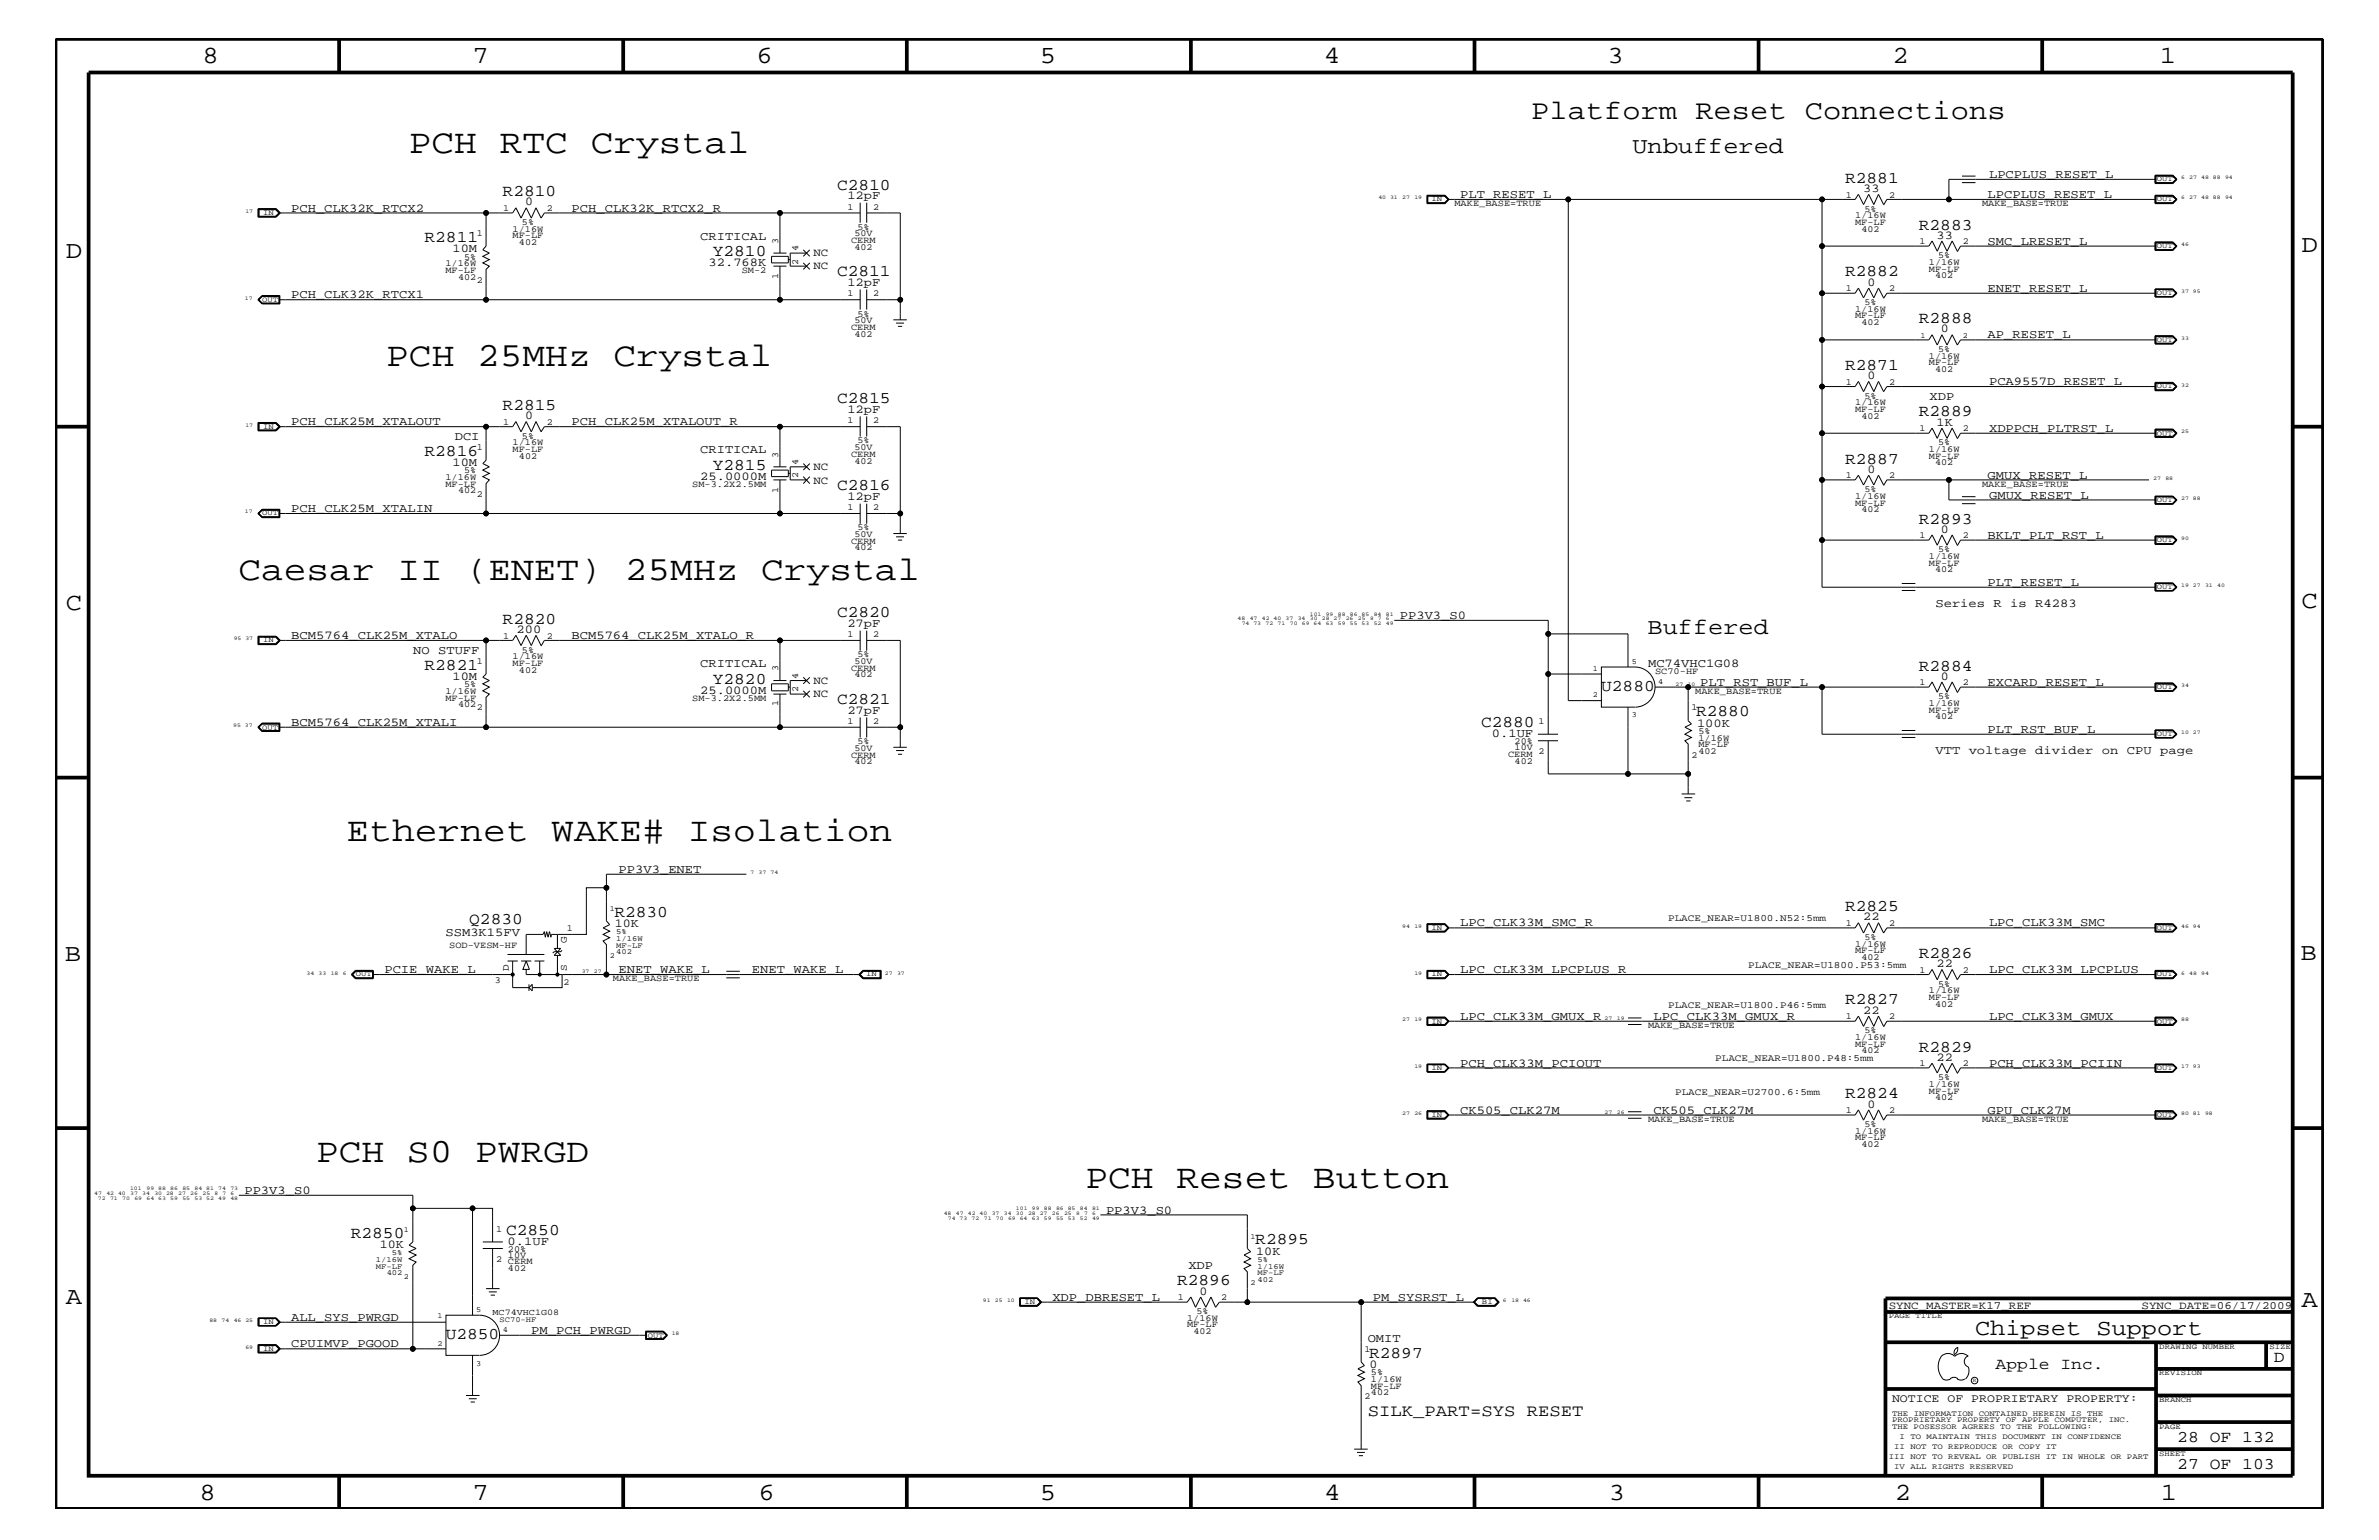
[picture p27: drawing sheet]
<svg xmlns="http://www.w3.org/2000/svg" width="432mm" height="279mm" viewBox="0 0 432 279" stroke-linecap="round" stroke-linejoin="round" font-family="sans-serif">
<defs><g id="words">
<g font-size="6.2">
<text x="74.2" y="27.7">PCH RTC Crystal</text>
<text x="70.1" y="66.5">PCH 25MHz Crystal</text>
<text x="43.3" y="105.3">Caesar II (ENET) 25MHz Crystal</text>
<text x="62.9" y="152.6">Ethernet WAKE# Isolation</text>
<text x="57.4" y="210.8">PCH S0 PWRGD</text>
<text x="197" y="215.6">PCH Reset Button</text>
</g>
<text font-size="5" x="277.9" y="21.6">Platform Reset Connections</text>
<g font-size="4.5">
<text x="36.7" y="11.5">8</text>
<text x="85.8" y="11.5">7</text>
<text x="137.3" y="11.5">6</text>
<text x="188.7" y="11.5">5</text>
<text x="240.3" y="11.5">4</text>
<text x="291.8" y="11.5">3</text>
<text x="343.5" y="11.5">2</text>
<text x="392" y="11.5">1</text>
<text x="11.9" y="46.8">D</text>
<text x="417.7" y="45.7">D</text>
<text x="11.9" y="110.6">C</text>
<text x="417.7" y="110.3">C</text>
<text x="11.8" y="174.3">B</text>
<text x="417.6" y="174.2">B</text>
<text x="11.9" y="236.7">A</text>
<text x="417.7" y="237.1">A</text>
<text x="36.2" y="272.1">8</text>
<text x="85.8" y="272.1">7</text>
<text x="137.7" y="272.1">6</text>
<text x="188.7" y="272.1">5</text>
<text x="240.4" y="272.1">4</text>
<text x="292" y="272.1">3</text>
<text x="343.9" y="272.1">2</text>
<text x="392.2" y="272.1">1</text>
</g>
<g font-size="4.1">
<text x="296.3" y="27.7">Unbuffered</text>
<text x="299" y="115">Buffered</text>
<text x="358.5" y="242.3">Chipset Support</text>
</g>
<g font-size="3">
<text x="91.2" y="35.6">R2810</text>
<text x="151.9" y="34.4">C2810</text>
<text x="334.9" y="33.1">R2881</text>
<text x="348.3" y="41.7">R2883</text>
<text x="77" y="44">R2811</text>
<text x="129.4" y="46.5">Y2810</text>
<text x="151.9" y="50.2">C2811</text>
<text x="334.9" y="50.2">R2882</text>
<text x="348.3" y="58.6">R2888</text>
<text x="334.9" y="67.1">R2871</text>
<text x="91.2" y="74.4">R2815</text>
<text x="151.9" y="73.2">C2815</text>
<text x="348.3" y="75.6">R2889</text>
<text x="77" y="82.7">R2816</text>
<text x="129.4" y="85.3">Y2815</text>
<text x="151.9" y="88.9">C2816</text>
<text x="334.9" y="84.1">R2887</text>
<text x="348.3" y="95">R2893</text>
<text x="91.2" y="113.1">R2820</text>
<text x="151.9" y="112">C2820</text>
<text x="77" y="121.5">R2821</text>
<text x="129.4" y="124.1">Y2820</text>
<text x="290.6" y="125.4">U2880</text>
<text x="348.3" y="121.7">R2884</text>
<text x="151.9" y="127.7">C2821</text>
<text x="268.8" y="131.9">C2880</text>
<text x="307.8" y="130">R2880</text>
<text x="85.2" y="167.6">Q2830</text>
<text x="111.5" y="166.4">R2830</text>
<text x="334.9" y="165.3">R2825</text>
<text x="348.3" y="173.8">R2826</text>
<text x="334.9" y="182.2">R2827</text>
<text x="348.3" y="190.8">R2829</text>
<text x="334.9" y="199.2">R2824</text>
<text x="63.7" y="224.6">R2850</text>
<text x="91.9" y="224.1">C2850</text>
<text x="227.8" y="225.7">R2895</text>
<text x="213.7" y="233.2">R2896</text>
<text x="80.9" y="243">U2850</text>
<text x="248.5" y="246.4">R2897</text>
<text x="362.2" y="248.4">Apple Inc.</text>
<text x="412.7" y="247.1">D</text>
<text x="248.2" y="256.8">SILK_PART=SYS RESET</text>
<text x="395.2" y="261.6">28 OF 132</text>
<text x="395.2" y="266.6">27 OF 103</text>
</g>
<g font-size="2.2">
<text x="265" y="35.9">PLT_RESET_L</text>
<text x="338.2" y="34.8">33</text>
<text x="360.8" y="35.9">LPCPLUS_RESET_L</text>
<text x="361" y="32.3">LPCPLUS_RESET_L</text>
<text x="52.8" y="38.4">PCH_CLK32K_RTCX2</text>
<text x="95.3" y="37.3">0</text>
<text x="103.7" y="38.4">PCH_CLK32K_RTCX2_R</text>
<text x="153.8" y="36.2">12pF</text>
<text x="82.1" y="45.7">10M</text>
<text x="127.1" y="43.5">CRITICAL</text>
<text x="351.5" y="43.4">33</text>
<text x="360.8" y="44.4">SMC_LRESET_L</text>
<text x="128.6" y="48.3">32.768K</text>
<text x="153.8" y="51.9">12pF</text>
<text x="339" y="51.8">0</text>
<text x="360.8" y="52.9">ENET_RESET_L</text>
<text x="52.8" y="54.1">PCH_CLK32K_RTCX1</text>
<text x="352.3" y="60.3">0</text>
<text x="360.8" y="61.4">AP_RESET_L</text>
<text x="339" y="68.8">0</text>
<text x="361" y="69.9">PCA9557D_RESET_L</text>
<text x="52.8" y="77.2">PCH_CLK25M_XTALOUT</text>
<text x="95.3" y="76.1">0</text>
<text x="103.7" y="77.2">PCH_CLK25M_XTALOUT_R</text>
<text x="153.8" y="75">12pF</text>
<text x="350.2" y="72.6">XDP</text>
<text x="351.5" y="77.3">1K</text>
<text x="82.5" y="79.9">DCI</text>
<text x="127.1" y="82.2">CRITICAL</text>
<text x="361" y="78.3">XDPPCH_PLTRST_L</text>
<text x="82.1" y="84.5">10M</text>
<text x="127.1" y="87.1">25.0000M</text>
<text x="339" y="85.8">0</text>
<text x="360.8" y="86.9">GMUX_RESET_L</text>
<text x="52.8" y="92.9">PCH_CLK25M_XTALIN</text>
<text x="153.8" y="90.7">12pF</text>
<text x="361" y="90.5">GMUX_RESET_L</text>
<text x="352.3" y="96.7">0</text>
<text x="360.8" y="97.7">BKLT_PLT_RST_L</text>
<text x="360.8" y="106.3">PLT_RESET_L</text>
<text x="153.8" y="113.7">27pF</text>
<text x="254.1" y="112.3">PP3V3_S0</text>
<text x="351.3" y="110.2">Series R is R4283</text>
<text x="52.8" y="115.9">BCM5764_CLK25M_XTALO</text>
<text x="75" y="118.6">NO STUFF</text>
<text x="93.8" y="114.8">200</text>
<text x="103.7" y="115.9">BCM5764_CLK25M_XTALO_R</text>
<text x="82.1" y="123.4">10M</text>
<text x="127.1" y="121">CRITICAL</text>
<text x="127.1" y="125.9">25.0000M</text>
<text x="299.1" y="121">MC74VHC1G08</text>
<text x="308.6" y="124.4">PLT_RST_BUF_L</text>
<text x="352.3" y="123.4">0</text>
<text x="360.8" y="124.4">EXCARD_RESET_L</text>
<text x="52.8" y="131.7">BCM5764_CLK25M_XTALI</text>
<text x="153.8" y="129.6">27pF</text>
<text x="308" y="131.9">100K</text>
<text x="270.8" y="133.8">0.1UF</text>
<text x="351.3" y="136.8">VTT voltage divider on CPU page</text>
<text x="360.8" y="133">PLT_RST_BUF_L</text>
<text x="112.3" y="158.4">PP3V3_ENET</text>
<text x="338.2" y="167">22</text>
<text x="80.9" y="169.9">SSM3K15FV</text>
<text x="111.6" y="168.2">10K</text>
<text x="265" y="168.1">LPC_CLK33M_SMC_R</text>
<text x="361" y="168.1">LPC_CLK33M_SMC</text>
<text x="69.8" y="176.6">PCIE_WAKE_L</text>
<text x="112.3" y="176.6">ENET_WAKE_L</text>
<text x="136.5" y="176.6">ENET_WAKE_L</text>
<text x="265" y="176.6">LPC_CLK33M_LPCPLUS_R</text>
<text x="351.5" y="175.5">22</text>
<text x="361" y="176.6">LPC_CLK33M_LPCPLUS</text>
<text x="265" y="185">LPC_CLK33M_GMUX_R</text>
<text x="300.1" y="185">LPC_CLK33M_GMUX_R</text>
<text x="338.2" y="184">22</text>
<text x="361" y="185">LPC_CLK33M_GMUX</text>
<text x="265" y="193.6">PCH_CLK33M_PCIOUT</text>
<text x="351.5" y="192.5">22</text>
<text x="361" y="193.6">PCH_CLK33M_PCIIN</text>
<text x="265" y="202">CK505_CLK27M</text>
<text x="300.1" y="202">CK505_CLK27M</text>
<text x="339" y="200.9">0</text>
<text x="360.8" y="202">GPU_CLK27M</text>
<text x="44.4" y="216.6">PP3V3_S0</text>
<text x="200.7" y="220.2">PP3V3_S0</text>
<text x="68.9" y="226.4">10K</text>
<text x="92.1" y="225.9">0.1UF</text>
<text x="228" y="227.6">10K</text>
<text x="215.7" y="230.2">XDP</text>
<text x="52.8" y="239.6">ALL_SYS_PWRGD</text>
<text x="191" y="236">XDP_DBRESET_L</text>
<text x="217.7" y="234.9">0</text>
<text x="249.2" y="236">PM_SYSRST_L</text>
<text x="52.8" y="244.5">CPUIMVP_PGOOD</text>
<text x="96.4" y="242">PM_PCH_PWRGD</text>
<text x="248.2" y="243.5">OMIT</text>
<text x="248.6" y="248.2">0</text>
</g>
<text font-size="2.1" x="343.4" y="254.4">NOTICE OF PROPRIETARY PROPERTY:</text>
<g font-size="2">
<text x="147.7" y="46.5">NC</text>
<text x="147.7" y="48.9">NC</text>
<text x="147.7" y="85.3">NC</text>
<text x="147.7" y="87.7">NC</text>
<text x="147.7" y="124.1">NC</text>
<text x="147.7" y="126.5">NC</text>
<text x="342.8" y="237.4">SYNC_MASTER=K17_REF</text>
<text x="388.7" y="237.4">SYNC_DATE=06/17/2009</text>
</g>
<g font-size="1.8">
<text x="302.8" y="167.1">PLACE_NEAR=U1800.N52:5mm</text>
<text x="102.9" y="171.1" transform="rotate(-90 102.9 171.1)">G</text>
<text x="92.4" y="176.2" transform="rotate(-90 92.4 176.2)">D</text>
<text x="102.9" y="176.2" transform="rotate(-90 102.9 176.2)">S</text>
<text x="317.3" y="175.6">PLACE_NEAR=U1800.P53:5mm</text>
<text x="302.8" y="182.9">PLACE_NEAR=U1800.P46:5mm</text>
<text x="311.3" y="192.6">PLACE_NEAR=U1800.P48:5mm</text>
<text x="304" y="198.7">PLACE_NEAR=U2700.6:5mm</text>
</g>
<g font-size="1.7">
<text x="335" y="35.8">1</text>
<text x="342.9" y="35.8">2</text>
<text x="91.4" y="38.2">1</text>
<text x="94.7" y="40.8">5%</text>
<text x="99.2" y="38.2">2</text>
<text x="153.8" y="38">1</text>
<text x="155.6" y="41.7">5%</text>
<text x="158.5" y="38">2</text>
<text x="264" y="37.4">MAKE_BASE=TRUE</text>
<text x="336.7" y="39.6">1/16W</text>
<text x="336.7" y="40.8">MF-LF</text>
<text x="338.4" y="38.4">5%</text>
<text x="359.7" y="37.4">MAKE_BASE=TRUE</text>
<text x="84.2" y="47.1">5%</text>
<text x="86.5" y="42.9">1</text>
<text x="93" y="43.2">MF-LF</text>
<text x="93" y="42">1/16W</text>
<text x="94.2" y="44.4">402</text>
<text x="141.2" y="44.3" transform="rotate(-90 141.2 44.3)">3</text>
<text x="144.9" y="48" transform="rotate(-90 144.9 48)">2</text>
<text x="144.9" y="45.6" transform="rotate(-90 144.9 45.6)">4</text>
<text x="154.5" y="44.1">CERM</text>
<text x="155.1" y="45.3">402</text>
<text x="155.1" y="42.9">50V</text>
<text x="337.9" y="42">402</text>
<text x="348.4" y="44.3">1</text>
<text x="351.8" y="46.8">5%</text>
<text x="356.3" y="44.3">2</text>
<text x="80.9" y="49.6">MF-LF</text>
<text x="80.9" y="48.3">1/16W</text>
<text x="83.1" y="50.7">402</text>
<text x="86.5" y="51.3">2</text>
<text x="134.6" y="49.6">SM-2</text>
<text x="141.2" y="50.5" transform="rotate(-90 141.2 50.5)">1</text>
<text x="153.8" y="53.8">1</text>
<text x="158.5" y="53.8">2</text>
<text x="335" y="52.8">1</text>
<text x="342.9" y="52.8">2</text>
<text x="350.1" y="49.3">MF-LF</text>
<text x="350.1" y="48">1/16W</text>
<text x="351.2" y="50.5">402</text>
<text x="154.5" y="59.8">CERM</text>
<text x="155.1" y="58.6">50V</text>
<text x="155.6" y="57.4">5%</text>
<text x="336.7" y="57.8">MF-LF</text>
<text x="336.7" y="56.6">1/16W</text>
<text x="337.9" y="59">402</text>
<text x="338.4" y="55.3">5%</text>
<text x="155.1" y="61.1">402</text>
<text x="350.1" y="65.1">1/16W</text>
<text x="351.8" y="63.9">5%</text>
<text x="335" y="69.8">1</text>
<text x="342.9" y="69.8">2</text>
<text x="350.1" y="66.2">MF-LF</text>
<text x="351.2" y="67.5">402</text>
<text x="91.4" y="77.1">1</text>
<text x="99.2" y="77.1">2</text>
<text x="153.8" y="76.8">1</text>
<text x="158.5" y="76.8">2</text>
<text x="336.7" y="74.7">MF-LF</text>
<text x="336.7" y="73.5">1/16W</text>
<text x="337.9" y="76">402</text>
<text x="338.4" y="72.3">5%</text>
<text x="86.5" y="81.6">1</text>
<text x="93" y="82">MF-LF</text>
<text x="93" y="80.8">1/16W</text>
<text x="94.2" y="83.3">402</text>
<text x="94.7" y="79.6">5%</text>
<text x="141.2" y="83" transform="rotate(-90 141.2 83)">3</text>
<text x="154.5" y="82.8">CERM</text>
<text x="155.1" y="81.6">50V</text>
<text x="155.6" y="80.5">5%</text>
<text x="348.4" y="78.3">1</text>
<text x="350.1" y="83.3">MF-LF</text>
<text x="350.1" y="82">1/16W</text>
<text x="351.8" y="80.8">5%</text>
<text x="356.3" y="78.3">2</text>
<text x="80.9" y="87.1">1/16W</text>
<text x="80.9" y="88.3">MF-LF</text>
<text x="83.1" y="89.5">402</text>
<text x="84.2" y="85.9">5%</text>
<text x="125.6" y="88.3">SM-3.2X2.5MM</text>
<text x="141.2" y="89.4" transform="rotate(-90 141.2 89.4)">1</text>
<text x="144.9" y="86.8" transform="rotate(-90 144.9 86.8)">2</text>
<text x="144.9" y="84.4" transform="rotate(-90 144.9 84.4)">4</text>
<text x="155.1" y="84.1">402</text>
<text x="335" y="86.7">1</text>
<text x="338.4" y="89.3">5%</text>
<text x="342.9" y="86.7">2</text>
<text x="351.2" y="84.4">402</text>
<text x="359.7" y="88.3">MAKE_BASE=TRUE</text>
<text x="86.5" y="90.1">2</text>
<text x="153.8" y="92.6">1</text>
<text x="158.5" y="92.6">2</text>
<text x="336.7" y="91.7">MF-LF</text>
<text x="336.7" y="90.5">1/16W</text>
<text x="337.9" y="92.9">402</text>
<text x="154.5" y="98.7">CERM</text>
<text x="155.1" y="97.4">50V</text>
<text x="155.1" y="99.9">402</text>
<text x="155.6" y="96.2">5%</text>
<text x="348.4" y="97.6">1</text>
<text x="350.1" y="101.4">1/16W</text>
<text x="351.8" y="100.2">5%</text>
<text x="356.3" y="97.6">2</text>
<text x="350.1" y="102.6">MF-LF</text>
<text x="351.2" y="103.8">402</text>
<text x="91.4" y="115.9">1</text>
<text x="93" y="119.6">1/16W</text>
<text x="94.7" y="118.4">5%</text>
<text x="99.2" y="115.9">2</text>
<text x="153.8" y="115.6">1</text>
<text x="155.6" y="119.2">5%</text>
<text x="158.5" y="115.6">2</text>
<text x="80.9" y="125.9">1/16W</text>
<text x="84.2" y="124.7">5%</text>
<text x="86.5" y="120.4">1</text>
<text x="93" y="120.8">MF-LF</text>
<text x="94.2" y="122">402</text>
<text x="141.2" y="121.8" transform="rotate(-90 141.2 121.8)">3</text>
<text x="144.9" y="125.6" transform="rotate(-90 144.9 125.6)">2</text>
<text x="144.9" y="123.2" transform="rotate(-90 144.9 123.2)">4</text>
<text x="154.5" y="121.7">CERM</text>
<text x="155.1" y="120.4">50V</text>
<text x="155.1" y="122.9">402</text>
<text x="300.4" y="122.3">SC70-HF</text>
<text x="307.7" y="125.9">MAKE_BASE=TRUE</text>
<text x="348.4" y="124.3">1</text>
<text x="356.3" y="124.3">2</text>
<text x="80.9" y="127.1">MF-LF</text>
<text x="83.1" y="128.3">402</text>
<text x="86.5" y="128.9">2</text>
<text x="125.6" y="127.1">SM-3.2X2.5MM</text>
<text x="141.2" y="128.2" transform="rotate(-90 141.2 128.2)">1</text>
<text x="153.8" y="131.3">1</text>
<text x="158.5" y="131.3">2</text>
<text x="279.2" y="131.3">1</text>
<text x="307" y="128.9">1</text>
<text x="350.1" y="129.3">MF-LF</text>
<text x="350.1" y="128">1/16W</text>
<text x="351.2" y="130.5">402</text>
<text x="351.8" y="126.9">5%</text>
<text x="154.5" y="137.4">CERM</text>
<text x="155.1" y="136.2">50V</text>
<text x="155.6" y="135">5%</text>
<text x="273.7" y="137.3">CERM 2</text>
<text x="274.9" y="135">20%</text>
<text x="274.9" y="136.1">10V</text>
<text x="307" y="137.4">2</text>
<text x="308.3" y="136.8">402</text>
<text x="308.3" y="133.2">5%</text>
<text x="308.3" y="135.6">MF-LF</text>
<text x="308.3" y="134.4">1/16W</text>
<text x="155.1" y="138.6">402</text>
<text x="274.9" y="138.5">402</text>
<text x="81.5" y="172.1">SOD-VESM-HF</text>
<text x="102.9" y="168.9">1</text>
<text x="335" y="168">1</text>
<text x="336.7" y="171.7">1/16W</text>
<text x="336.7" y="172.9">MF-LF</text>
<text x="338.4" y="170.5">5%</text>
<text x="342.9" y="168">2</text>
<text x="89.8" y="178.4">3</text>
<text x="102.3" y="178.7">2</text>
<text x="111.3" y="178">MAKE_BASE=TRUE</text>
<text x="337.9" y="174.2">402</text>
<text x="348.4" y="176.5">1</text>
<text x="351.8" y="179">5%</text>
<text x="356.3" y="176.5">2</text>
<text x="335" y="184.9">1</text>
<text x="342.9" y="184.9">2</text>
<text x="350.1" y="181.4">MF-LF</text>
<text x="350.1" y="180.2">1/16W</text>
<text x="351.2" y="182.7">402</text>
<text x="299.1" y="186.5">MAKE_BASE=TRUE</text>
<text x="336.7" y="188.7">1/16W</text>
<text x="336.7" y="189.9">MF-LF</text>
<text x="337.9" y="191.1">402</text>
<text x="338.4" y="187.5">5%</text>
<text x="348.4" y="193.4">1</text>
<text x="350.1" y="197.2">1/16W</text>
<text x="351.8" y="195.9">5%</text>
<text x="356.3" y="193.4">2</text>
<text x="299.1" y="203.5">MAKE_BASE=TRUE</text>
<text x="335" y="201.9">1</text>
<text x="342.9" y="201.9">2</text>
<text x="350.1" y="198.4">MF-LF</text>
<text x="351.2" y="199.6">402</text>
<text x="359.7" y="203.5">MAKE_BASE=TRUE</text>
<text x="336.7" y="205.7">1/16W</text>
<text x="336.7" y="206.9">MF-LF</text>
<text x="337.9" y="208.1">402</text>
<text x="338.4" y="204.4">5%</text>
<text x="90.1" y="223.5">1</text>
<text x="92.2" y="227.1">20%</text>
<text x="90.1" y="229">2 CERM</text>
<text x="92.2" y="230.7">402</text>
<text x="92.2" y="228.2">10V</text>
<text x="213.8" y="235.8">1</text>
<text x="215.5" y="239.6">1/16W</text>
<text x="217.2" y="238.4">5%</text>
<text x="221.7" y="235.8">2</text>
<text x="215.5" y="240.8">MF-LF</text>
<text x="216.6" y="242">402</text>
<text x="247.6" y="245.3">1</text>
<text x="248.8" y="252">MF-LF</text>
<text x="248.8" y="250.7">1/16W</text>
<text x="248.8" y="249.5">5%</text>
<text x="247.6" y="253.8">2</text>
<text x="248.8" y="253.2">402</text>
</g>
<text font-size="1.6" x="89.4" y="238.6">MC74VHC1G08</text>
<g font-size="1.4">
<text x="391.5" y="32.9">OUT</text>
<text x="47.8" y="39">IN</text>
<text x="259.8" y="36.5">IN</text>
<text x="391.5" y="36.5">OUT</text>
<text x="391.5" y="45.1">OUT</text>
<text x="391.5" y="53.5">OUT</text>
<text x="47.6" y="54.7">OUT</text>
<text x="348.6" y="61.3">1</text>
<text x="356.3" y="61.3">2</text>
<text x="391.5" y="62">OUT</text>
<text x="391.5" y="70.5">OUT</text>
<text x="47.8" y="77.8">IN</text>
<text x="391.5" y="79">OUT</text>
<text x="47.6" y="93.5">OUT</text>
<text x="391.5" y="91.1">OUT</text>
<text x="391.5" y="98.4">OUT</text>
<text x="391.5" y="106.9">OUT</text>
<text x="47.8" y="116.5">IN</text>
<text x="289.1" y="121.7">1</text>
<text x="296.2" y="120.4">5</text>
<text x="301" y="124.1">4</text>
<text x="391.5" y="125.1">OUT</text>
<text x="289.1" y="126.5">2</text>
<text x="296.2" y="130.2">3</text>
<text x="47.6" y="132.4">OUT</text>
<text x="391.5" y="133.5">OUT</text>
<text x="110.7" y="165.3">1</text>
<text x="110.7" y="173.8">2</text>
<text x="111.8" y="169.5">5%</text>
<text x="111.8" y="173.2">402</text>
<text x="111.8" y="170.7">1/16W</text>
<text x="111.8" y="172">MF-LF</text>
<text x="259.8" y="168.7">IN</text>
<text x="391.5" y="168.7">OUT</text>
<text x="64.6" y="177.2">OUT</text>
<text x="157.2" y="177.2">IN</text>
<text x="259.8" y="177.2">IN</text>
<text x="391.5" y="177.2">OUT</text>
<text x="259.8" y="185.7">IN</text>
<text x="391.5" y="185.7">OUT</text>
<text x="259.8" y="194.2">IN</text>
<text x="391.5" y="194.2">OUT</text>
<text x="259.8" y="202.6">IN</text>
<text x="391.5" y="202.6">OUT</text>
<text x="71.1" y="227.7">5%</text>
<text x="73.3" y="223.5">1</text>
<text x="227" y="224.7">1</text>
<text x="68.2" y="229">1/16W</text>
<text x="68.2" y="230.2">MF-LF</text>
<text x="70.2" y="231.3">402</text>
<text x="73.3" y="232">2</text>
<text x="227" y="233.2">2</text>
<text x="228.3" y="231.3">MF-LF</text>
<text x="228.3" y="230.2">1/16W</text>
<text x="228.3" y="232.6">402</text>
<text x="228.3" y="229">5%</text>
<text x="79.4" y="239.2">1</text>
<text x="86.4" y="238">5</text>
<text x="90.7" y="239.9">SC70-HF</text>
<text x="185.9" y="236.6">IN</text>
<text x="269" y="236.6">BI</text>
<text x="342.8" y="239.2">PAGE TITLE</text>
<text x="47.8" y="240.2">IN</text>
<text x="47.8" y="245.1">IN</text>
<text x="79.4" y="244.1">2</text>
<text x="91.3" y="241.7">4</text>
<text x="117.6" y="242.7">OUT</text>
<text x="391.9" y="244.7">DRAWING NUMBER</text>
<text x="411.9" y="244.7">SIZE</text>
<text x="86.4" y="247.8">3</text>
<text x="391.9" y="249.5">REVISION</text>
<text x="343.4" y="256.8">THE INFORMATION CONTAINED HEREIN IS THE</text>
<text x="391.9" y="254.4">BRANCH</text>
<text x="343.4" y="259.3">THE POSESSOR AGREES TO THE FOLLOWING:</text>
<text x="343.4" y="258">PROPRIETARY PROPERTY OF APPLE COMPUTER, INC.</text>
<text x="343.8" y="262.9">II NOT TO REPRODUCE OR COPY IT</text>
<text x="344.8" y="261.1">I TO MAINTAIN THIS DOCUMENT IN CONFIDENCE</text>
<text x="391.9" y="259.3">PAGE</text>
<text x="342.8" y="264.7">III NOT TO REVEAL OR PUBLISH IT IN WHOLE OR PART</text>
<text x="343.8" y="266.6">IV ALL RIGHTS RESERVED</text>
<text x="391.9" y="264.1">SHEET</text>
</g>
<g font-size="1">
<text x="395.9" y="32.5">6</text>
<text x="397.3" y="32.5">27</text>
<text x="399.5" y="32.5">48 88</text>
<text x="403.9" y="32.5">94</text>
<text x="44.5" y="38.6">17</text>
<text x="250.2" y="36.2">40 31</text>
<text x="254.5" y="36.2">27</text>
<text x="256.7" y="36.2">19</text>
<text x="395.9" y="36.2">6</text>
<text x="397.3" y="36.2">27</text>
<text x="399.5" y="36.2">48 88</text>
<text x="403.9" y="36.2">94</text>
<text x="395.9" y="44.6">46</text>
<text x="395.9" y="53.2">37 95</text>
<text x="44.5" y="54.4">17</text>
<text x="395.9" y="61.7">33</text>
<text x="395.9" y="70.1">32</text>
<text x="44.5" y="77.4">17</text>
<text x="395.9" y="78.6">25</text>
<text x="390.8" y="87.1">27</text>
<text x="393" y="87.1">88</text>
<text x="44.4" y="93.2">17</text>
<text x="395.9" y="90.7">27 88</text>
<text x="395.9" y="98">90</text>
<text x="395.9" y="106.5">19 27</text>
<text x="400.2" y="106.5">31</text>
<text x="402.4" y="106.5">40</text>
<text x="224.6" y="112.6">48</text>
<text x="225.4" y="113.4">74 73</text>
<text x="226.8" y="112.6">47</text>
<text x="229" y="112.6">42 40</text>
<text x="229.7" y="113.4">72</text>
<text x="231.9" y="113.4">71</text>
<text x="233.3" y="112.6">37</text>
<text x="234.1" y="113.4">70</text>
<text x="235.5" y="112.6">34</text>
<text x="236.3" y="113.4">69 64</text>
<text x="237.7" y="111.7">101</text>
<text x="237.7" y="112.6">30</text>
<text x="239.9" y="112.6">28 27</text>
<text x="240.6" y="113.4">63</text>
<text x="240.6" y="111.7">99</text>
<text x="242.8" y="111.7">88</text>
<text x="242.8" y="113.4">59</text>
<text x="244.3" y="112.6">26</text>
<text x="245" y="113.4">55 53</text>
<text x="245" y="111.7">86 85</text>
<text x="246.5" y="112.6">25</text>
<text x="248.7" y="112.6">8</text>
<text x="249.3" y="113.4">52</text>
<text x="249.3" y="111.7">84</text>
<text x="250.1" y="112.6">7</text>
<text x="251.5" y="111.7">81</text>
<text x="251.5" y="112.6">6</text>
<text x="251.5" y="113.4">49</text>
<text x="42.4" y="116.2">95 37</text>
<text x="304.1" y="124.4">27</text>
<text x="306.3" y="124.4">10</text>
<text x="395.9" y="124.7">34</text>
<text x="42.3" y="131.9">95 37</text>
<text x="395.9" y="133.2">10 27</text>
<text x="136.2" y="158.6">7</text>
<text x="137.7" y="158.6">37</text>
<text x="139.9" y="158.6">74</text>
<text x="254.5" y="168.3">94</text>
<text x="256.7" y="168.3">19</text>
<text x="395.9" y="168.3">46 94</text>
<text x="55.6" y="176.8">34</text>
<text x="57.8" y="176.8">33</text>
<text x="60" y="176.8">18</text>
<text x="62.2" y="176.8">6</text>
<text x="105.6" y="176.6">37</text>
<text x="107.8" y="176.6">27</text>
<text x="160.6" y="176.8">27</text>
<text x="162.8" y="176.8">37</text>
<text x="256.7" y="176.8">19</text>
<text x="395.9" y="176.8">6</text>
<text x="397.3" y="176.8">48</text>
<text x="399.5" y="176.8">94</text>
<text x="254.5" y="185.3">27</text>
<text x="256.7" y="185.3">19</text>
<text x="291.3" y="185">27</text>
<text x="293.5" y="185">19</text>
<text x="395.9" y="185.3">88</text>
<text x="256.7" y="193.7">19</text>
<text x="395.9" y="193.7">17 93</text>
<text x="254.5" y="202.3">27</text>
<text x="256.7" y="202.3">26</text>
<text x="291.3" y="202">27</text>
<text x="293.5" y="202">26</text>
<text x="395.9" y="202.3">80 81</text>
<text x="400.2" y="202.3">98</text>
<text x="23.6" y="215.9">101</text>
<text x="26.6" y="215.9">99 88</text>
<text x="30.9" y="215.9">86</text>
<text x="33.1" y="215.9">85</text>
<text x="35.3" y="215.9">84 81</text>
<text x="39.6" y="215.9">74</text>
<text x="41.8" y="215.9">73</text>
<text x="17.1" y="216.9">47</text>
<text x="17.8" y="217.7">72</text>
<text x="19.3" y="216.9">42 40</text>
<text x="20" y="217.7">71</text>
<text x="22.2" y="217.7">70</text>
<text x="23.6" y="216.9">37</text>
<text x="24.4" y="217.7">69</text>
<text x="25.8" y="216.9">34</text>
<text x="26.6" y="217.7">64 63</text>
<text x="28" y="216.9">30 28</text>
<text x="30.9" y="217.7">59</text>
<text x="32.3" y="216.9">27</text>
<text x="33.1" y="217.7">55</text>
<text x="34.5" y="216.9">26</text>
<text x="35.3" y="217.7">53 52</text>
<text x="36.7" y="216.9">25</text>
<text x="38.9" y="216.9">8</text>
<text x="39.6" y="217.7">49</text>
<text x="40.4" y="216.9">7</text>
<text x="41.8" y="217.7">48</text>
<text x="41.8" y="216.9">6</text>
<text x="171.3" y="220.4">48</text>
<text x="172" y="221.3">74 73</text>
<text x="173.5" y="220.4">47</text>
<text x="175.7" y="220.4">42 40</text>
<text x="176.4" y="221.3">72</text>
<text x="178.6" y="221.3">71</text>
<text x="180" y="220.4">37</text>
<text x="180.8" y="221.3">70</text>
<text x="182.2" y="220.4">34</text>
<text x="183" y="221.3">69 64</text>
<text x="184.4" y="219.6">101</text>
<text x="184.4" y="220.4">30</text>
<text x="186.6" y="220.4">28 27</text>
<text x="187.3" y="221.3">63</text>
<text x="187.3" y="219.6">99</text>
<text x="189.5" y="221.3">59</text>
<text x="189.5" y="219.6">88</text>
<text x="190.9" y="220.4">26</text>
<text x="191.7" y="221.3">55 53</text>
<text x="191.7" y="219.6">86 85</text>
<text x="193.1" y="220.4">25</text>
<text x="195.3" y="220.4">8</text>
<text x="196" y="221.3">52</text>
<text x="196" y="219.6">84</text>
<text x="196.8" y="220.4">7</text>
<text x="198.2" y="221.3">49</text>
<text x="198.2" y="220.4">6</text>
<text x="198.2" y="219.6">81</text>
<text x="38" y="239.9">88</text>
<text x="40.2" y="239.9">74</text>
<text x="42.4" y="239.9">46 25</text>
<text x="178.4" y="236.2">91</text>
<text x="180.6" y="236.2">25</text>
<text x="182.8" y="236.2">10</text>
<text x="272.8" y="236.2">6</text>
<text x="274.3" y="236.2">18 46</text>
<text x="44.5" y="244.7">69</text>
<text x="121.9" y="242.3">18</text>
<text x="358.1" y="250.7">R</text>
</g>
</g></defs>
<g fill="none" stroke="#000" stroke-width=".18">
<path d="M46.8 37.9h3.3l.8 .7-.8 .8h-3.3zM46.9 37.9v1.4h3.2l.7-.7-.7-.7M47 39.3v-1.3h3l.7 .6-.7 .7M47 38h3l.6 .6M50.6 38.6h37.6v6l-.6 .7 1.2 .6-1.2 .6 1.2 .6-1.2 .6 1.2 .6-.6 .6v5.5h-37.6M50.6 38.6l-.6 .6h-3M88.2 38.6h4.8l.6-.9 1 1.9 .9-1.9 .9 1.9 .9-1.9 .9 1.9 .6-1h57.3M141.6 38.6v7.3M156.1 36.8v3.6M157.3 36.8v3.6M157.3 38.6h6.1v15.8M259 35.4h3.3l.7 .8-.7 .7h-3.3z"/>
<path d="M259.2 35.6h3l.6 .6-.6 .6h-3zM262.2 35.5h-3.1v1.4h3.1M262.2 35.5l.7 .7-.7 .7M262.2 35.5l.8 .7M262.8 36.2h21.8M263 36.2l-.8 .7M330.7 36.2v25.5M341.9 37.1l-.9-1.9-.9 1.9-.9-1.9-1 1.9-.9-1.9-.6 1h-52.1v90.9h6.1M353.7 36.2h37.6M356.1 33.1h2.5M356.1 31.9h2.5M391.2 31.8h3.2l.7 .7-.7 .8h-3.2z"/>
<path d="M391.2 35.4h3.2l.7 .8-.7 .7h-3.2zM391.2 36.9h3.2M391.2 35.5h3.2M391.2 33.2h3.2M391.2 31.9h3.2M391.2 31.9v1.3M391.2 35.5v1.4M391.3 32.5h-37.6v3.7h-11.2l-.6 1M391.3 35.6h3l.7 .6-.7 .6h-3zM391.3 31.9h3l.7 .6-.7 .6h-3zM394.4 35.5l.7 .7-.7 .7M394.4 35.5l.6 .7"/>
<path d="M394.4 31.9l.7 .6-.7 .7M394.4 31.9l.6 .6M395 36.2l-.6 .7M395 32.5l-.6 .7M46.8 54.4l.8 .7M47.6 53.8h3v1.2h-3l-.6-.6zM47.6 53.6h3.2v1.5h-3.2l-.8-.7zM47.6 53.7h3.1v1.4h-3.1M47.6 53.7l-.8 .7M47.6 53.7l-.7 .7 .7 .7M88.2 54.4h53.4M140 46.5h3.1v1.2h-3.1z"/>
<path d="M140.4 48.3h2.3M140.4 45.9h2.3M141.6 48.3v6.1h14.5M143.1 47.1h.3M145.8 45.3l1.2 1.2M145.8 47.7l1.2 1.2M146.4 45.9h-3v2.4h3M147 45.3l-1.2 1.2M147 47.7l-1.2 1.2M156.1 52.5v3.7M157.3 54.4h6.1v3.6M157.3 52.5v3.7"/>
<path d="M162.1 58h2.5M162.6 58.6h1.5M163 59.2h.7M330.7 44.6h19.4l.6-.9 .9 1.9 .9-1.9 .9 1.9 .9-1.9 1 1.9M330.7 53.2h6l.6-.9 .9 1.7 1-1.7 .9 1.7 .9-1.7 .9 1.7M391.2 43.9h3.2l.7 .7-.7 .8h-3.2zM391.2 44h3.2l.7 .6-.7 .8M391.2 44.1h3.2l.6 .5-.6 .7h-3.2zM391.2 52.5h3.2l.6 .7-.6 .6h-3.2zM391.3 44.6h-35.4l-.6 1.1M391.3 44.1v1.2M391.3 52.5v1.3"/>
<path d="M391.3 53.2h-48.8l-.6 .9M394.3 44.1l.7 .5M394.3 52.5l.7 .7M394.4 52.4h-3.2v1.5h3.2M394.4 52.4l.7 .8-.7 .7M395 44.6l-.7 .7M395 53.2l-.7 .6M46.8 76.7h3.3l.8 .7-.8 .8h-3.3zM46.9 76.7h3.2l.7 .7-.7 .7h-3.2zM47 76.7v1.4M47 76.8h3l.6 .6M50 76.7l.7 .7-.7 .7"/>
<path d="M50.6 77.4h37.6v6.1l-.6 .6 1.2 .6-1.2 .6 1.2 .6-1.2 .6 1.2 .6-.6 .6v5.5h-37.6M50.6 77.4l-.6 .6h-3M88.2 77.4h4.8l.6-.9 1 1.8 .9-1.8 .9 1.8 .9-1.8 .9 1.8 .6-.9h42.8M156.1 77.4h-14.5v7.3M156.1 75.6v3.6M157.3 75.6v3.6M157.3 77.4h6.1v15.8M330.7 70.1h6l.6-.9 .9 1.9 1-1.9 .9 1.9 .9-1.9 .9 1.9 .6-1h48.8M330.7 70.1v8.5M355.3 79.5l-1-1.8-.9 1.8-.9-1.8-.9 1.8-.9-1.8-.6 .9h-19.4v8.5M391.2 60.9h3.2l.7 .8-.7 .7h-3.2zM391.2 69.4h3.2l.7 .7-.7 .8h-3.2z"/>
<path d="M391.2 77.8h3.2l.7 .8-.7 .8h-3.2zM391.2 62.3h3.2M391.2 61h3.2M391.2 70.8h3.2M391.2 69.5h3.2M391.2 77.9h3.2l.7 .7-.7 .8M391.2 61v1.3M391.2 69.5v1.3M391.2 78h3.2l.6 .6-.6 .7h-3.2zM391.3 61.7h-35.4l-.6 .9-1-1.9-.9 1.9-.9-1.9-.9 1.9-.9-1.9-.6 1h-19.4v8.4M391.3 61.1h3l.7 .6-.7 .6h-3zM391.3 69.5h3l.7 .6-.7 .6h-3z"/>
<path d="M391.3 78v1.2h3l.7-.6M391.3 78.6h-35.4l-.6 1M394.3 78l.7 .6M394.4 61l.7 .7-.7 .6M394.4 61l.6 .7M394.4 69.5l.7 .6-.7 .7M394.4 69.5l.6 .6M395 61.7l-.6 .6M395 70.1l-.6 .7M46.8 93.2l.8-.8h3.2v1.5h-3.2zM46.8 93.2l.8 .6M47 93.2l.6-.6h3v1.2h-3z"/>
<path d="M47.6 92.5h3.1v1.3h-3.1M47.6 92.5l-.8 .7M47.6 92.5l-.7 .7 .7 .6M88.2 93.2h53.4M140 85.3h3.1v1.2h-3.1zM140.4 87.1h2.3M140.4 84.7h2.3M141.6 87.1v6.1h14.5M143.1 85.9h.3M145.8 84.1l1.2 1.2M145.8 86.5l1.2 1.2M146.4 84.7h-3v2.4h3"/>
<path d="M147 84.1l-1.2 1.2M147 86.5l-1.2 1.2M156.1 91.4v3.6M157.3 93.2h6.1v3.6M157.3 91.4v3.6M162.1 96.8h2.5M162.6 97.4h1.5M163 98h.7M341.9 88.1l.6-1h11.2v3.6h37.6M341.9 88l-.9-1.8-.9 1.8-.9-1.8-1 1.8-.9-1.8-.6 .9h-6v10.9M353.7 87.1h36.4M355.3 98.9l-1-1.8-.9 1.8-.9-1.8-.9 1.8-.9-1.8-.6 .9h-19.4v8.5h60.6"/>
<path d="M356.1 91.4h2.5M356.1 90.1h2.5M391.2 97.2h3.2l.7 .8-.7 .7h-3.2zM391.2 97.3h3.2l.7 .7-.7 .7M391.2 90.1h3.2l.6 .6-.6 .7h-3.2zM391.2 97.4h3.2l.6 .6-.6 .7h-3.2zM391.3 90.1v1.3M391.3 97.4v1.3M391.3 98h-35.4l-.6 1M394.3 90.1l.7 .6M394.3 97.4l.7 .6M394.4 90h-3.2v1.5h3.2"/>
<path d="M394.4 90l.7 .7-.7 .8M395 90.7l-.7 .7M395 98l-.7 .7M46.8 115.4h3.3l.8 .8-.8 .8h-3.3zM46.9 115.5h3.2l.7 .7-.7 .7h-3.2zM47 115.5v1.4M47 115.6h3l.6 .6M50 115.5l.7 .7-.7 .7M50.6 116.2h37.6v6.1l-.6 .6 1.2 .6-1.2 .6 1.2 .6-1.2 .6 1.2 .6-.6 .6v5.4h-37.6M50.6 116.2l-.6 .6h-3M88.2 116.2h4.8l.6-.9 1 1.8 .9-1.8 .9 1.8 .9-1.8 .9 1.8M141.6 116.2v7.3"/>
<path d="M156.1 114.4v3.7M156.1 116.2h-57.3l-.6 1M157.3 114.4v3.7M157.3 116.2h6.1v15.7M253.1 112.6h27.9v2.4M345.2 107.1h2.4M345.2 105.9h2.4M391.2 105.9h3.2l.6 .6-.6 .6h-3.2zM391.3 105.9v1.2M394.3 105.9l.7 .6M394.4 105.8h-3.2v1.4h3.2M394.4 105.8l.7 .7-.7 .7"/>
<path d="M395 106.5l-.7 .6M46.8 131.9l.8-.7h3.2v1.5h-3.2zM46.8 131.9l.8-.6h3.1v1.4M47.6 131.3l-.6 .6 .6 .6h3v-1.2M47.6 131.3l-.7 .6 .7 .7h3.1M47.6 131.3h3.1M88.2 131.9h53.4M140 124.1h3.1v1.2h-3.1zM140.4 125.9h2.3M140.4 123.5h2.3M141.6 125.9v6h14.5M143.1 124.7h.3"/>
<path d="M145.8 122.9l1.2 1.2M145.8 125.3l1.2 1.2M146.4 123.5h-3v2.4h3M147 122.9l-1.2 1.2M147 125.3l-1.2 1.2M156.1 130.2v3.6M157.3 131.9h6.1v3.7M157.3 130.2v3.6M162.1 135.6h2.5M162.6 136.2h1.5M163 136.8h.7M279.1 134.4h3.7"/>
<path d="M279.1 133.2h3.7M281 122.3v10.9M281 134.4v6h14.5M295.5 128.3v12.1h10.9M295.5 121v-6h-14.5v7.3h9.7M296.8 128.3a3.6 3.6 0 0 0 3.6-3.7 3.6 3.6 0 0 0-3.6-3.6h-6.1v7.3h6.1M300.4 124.7h49.7l.6-1 .9 1.9 .9-1.9 .9 1.9 .9-1.9 1 1.9M306.4 124.7v6.1l.6 .5-1.2 .6 1.2 .6-1.2 .7 1.2 .6-1.2 .6 .6 .6v9M330.7 124.7v8.5h60.6M345.2 132.5h2.4M345.2 133.8h2.4M391.2 123.9h3.2l.7 .8-.7 .7h-3.2z"/>
<path d="M391.2 124h3.2l.7 .7-.7 .7M391.2 124.1h3.2l.6 .6-.6 .6h-3.2zM391.2 132.5h3.2l.6 .7-.6 .6h-3.2zM391.3 124.1v1.2M391.3 132.5v1.3M391.3 124.7h-35.4l-.6 1M394.3 124.1l.7 .6M394.3 132.5l.7 .7M394.4 132.4h-3.2v1.5h3.2M394.4 132.4l.7 .8-.7 .7M395 124.7l-.7 .6M395 133.2l-.7 .6"/>
<path d="M135.5 158.6h-25.4v2.5M305.2 144h2.5M305.7 144.7h1.5M306.1 145.3h.7M63.8 176.8l.7-.7h3.2v1.5h-3.2zM64.6 176.1l-.7 .7 .7 .7M67.6 176.2h-3l-.6 .6 .6 .6h3M67.6 176.8h25.4M67.6 176.1v1.4M67.7 176.1h-3.2l-.7 .7 .7 .7h3.2M92.1 173.2h6.7M92.1 174.4h1.9"/>
<path d="M93 174.4v4.8h3M94.6 174.4h1.8M95.5 174.4l.6 1.5h-1.2zM95.5 173.2v-3.7h3.1l.2-.5 .2 1 .2-1 .3 1 .2-1 .3 1 .1-.5h6.3v-8.4h3.7v6l.6 .7-1.2 .5 1.2 .6-1.2 .6 1.2 .6-1.2 .6 .6 .7v5.4h-14.6v-.9M96 178.6v1.2M96.6 178.6v1.2l-.6-.6zM97 174.4h1.8M98 174.4v2.4M100.6 172.1h1.2l-1.2 1.2h1.2zM101.2 169.5v2.6M101.2 173.3v3.5M102 176.8v2.4h-5.4"/>
<path d="M102 172.4l-.2 .3h-1.2l-.3 .2M110.1 176.8h46M131.8 177.4h2.5M131.8 176.2h2.5M155.9 176.8l.7-.7h3.3v1.5h-3.3zM156 176.8l.6-.7h3.3v1.4h-3.3zM156.7 176.1l-.7 .7 .7 .7M159.8 176.2h-3.1l-.6 .6 .6 .6h3.1M159.8 176.1v1.4M259 167.6h3.3l.7 .7-.7 .8h-3.3zM259 176.1h3.3l.7 .7-.7 .8h-3.3zM259.2 167.8h3l.6 .5-.6 .6h-3z"/>
<path d="M259.2 176.2h3l.6 .6-.6 .6h-3zM262.2 176.1l.7 .7-.7 .7M262.2 167.7h-3.1v1.3h3.1M262.2 176.1h-3.1v1.4h3.1M262.2 167.7l.7 .6-.7 .7M262.2 167.7l.8 .6M262.2 176.1l.8 .7M262.8 176.8h87.3l.6-.9 .9 1.8 .9-1.8 .9 1.8 .9-1.8 1 1.8 .6-.9h35.4M262.8 168.3h73.9l.6-.9 .9 1.9 1-1.9 .9 1.9 .9-1.9 .9 1.9 .6-1h48.8M263 168.3l-.8 .7M263 176.8l-.8 .7M391.2 167.6h3.2l.7 .7-.7 .8h-3.2z"/>
<path d="M391.2 176.1h3.2l.7 .7-.7 .8h-3.2zM391.2 169h3.2M391.2 167.7h3.2M391.2 177.5h3.2M391.2 176.1h3.2M391.2 167.7v1.3M391.2 176.1v1.4M391.3 167.8h3l.7 .5-.7 .6h-3zM391.3 176.2h3l.7 .6-.7 .6h-3zM394.4 176.1l.7 .7-.7 .7M394.4 176.1l.6 .7M394.4 167.7l.7 .6-.7 .7"/>
<path d="M394.4 167.7l.6 .6M395 176.8l-.6 .7M395 168.3l-.6 .7M259 184.5h3.3l.7 .8-.7 .7h-3.3zM259 193.1h3.3l.7 .6-.7 .8h-3.3zM259.1 193.1v1.4M259.1 184.7h3.1M259.1 194.4h3.1M259.1 193.2h3.1M259.2 184.7v1.2h3l.6-.6M259.2 193.2v1.2M262.2 184.7l.7 .6-.7 .7h-3.1"/>
<path d="M262.2 193.2l.7 .5-.7 .7M262.2 193.1l.8 .6M262.2 193.2l.6 .5M262.2 184.7l.6 .6M262.8 185.3h73.9l.6-1 .9 1.9 1-1.9 .9 1.9 .9-1.9 .9 1.9M262.8 193.7h87.3l.6-.8 .9 1.8 .9-1.8 .9 1.8 .9-1.8 1 1.8M262.8 193.7l-.6 .7M263 185.3l-.8-.7h-3.1v1.4M263 185.3l-.8 .7M263 193.7l-.8 .8M295.5 185.9h2.4M295.5 184.7h2.4"/>
<path d="M391.2 184.5h3.2l.7 .8-.7 .7h-3.2zM391.2 184.6h3.2l.7 .7-.7 .7M391.2 184.7h3.2l.6 .6-.6 .7h-3.2zM391.2 193.2h3.2l.6 .5-.6 .7h-3.2zM391.3 184.7v1.2h3l.7-.6M391.3 193.2v1.2M391.3 185.3h-48.8l-.6 1M391.3 193.7h-35.4l-.6 1.1M394.3 184.7l.7 .6M394.3 193.2l.7 .5M394.4 193.1h-3.2v1.4h3.2M394.4 193.1l.7 .6-.7 .8"/>
<path d="M395 193.7l-.7 .7M43.3 216.9h31.6v8.4l-.6 .6 1.2 .6-1.2 .6 1.2 .6-1.2 .7 1.2 .6-.6 .6v15.1M74.9 219.2h14.5v6.1M85.8 219.2v19.4M259 201.5h3.3l.7 .8-.7 .8h-3.3zM259.1 201.5v1.5h3.1l.8-.7M259.1 202.9h3.1M259.1 201.6h3.1l.7 .7-.7 .6M262.2 201.5l.8 .8M262.8 202.3l-.6-.6h-3v1.2M262.8 202.3h73.9l.6-.9 .9 1.8 1-1.8 .9 1.8 .9-1.8 .9 1.8 .6-.9h48.8M262.8 202.3l-.6 .6"/>
<path d="M295.5 202.9h2.4M295.5 201.7h2.4M391.2 201.5h3.2l.7 .8-.7 .8h-3.2zM391.2 201.6h3.2l.6 .7-.6 .6h-3.2zM394.4 201.5l.7 .8-.7 .7h-3.2M395 202.3l-.7-.6h-3v1.2M395 202.3l-.7 .6M46.9 239.1v1.5M50 239.2h-3v1.3h3M50 239.2l.7 .7-.7 .6M50 239.2l.6 .7M50.1 239.1h-3.3v1.5h3.3"/>
<path d="M50.1 239.1l.8 .8-.8 .7M50.1 239.1l.7 .8-.7 .7M50.6 239.9l-.6 .6M50.6 239.9h30.3M87.6 226.5h3.7M87.6 225.3h3.7M88.2 233.8h2.5M88.7 234.4h1.5M89.1 235h.7M89.4 226.5v7.3M185.1 235.5h3.2l.8 .7-.8 .8h-3.2zM185.2 235.6h3.1l.6 .6-.6 .6h-3.1z"/>
<path d="M188.2 235.6l.6 .6M188.3 235.5l.7 .7-.7 .7h-3.2M188.8 236.2l-.6 .6M199.7 220.4h26.7v6.1l.6 .6-1.2 .6 1.2 .7-1.2 .6 1.2 .6-1.2 .6 .6 .5v5.5h-5.1l-.7 1-.8-1.9-.9 1.9-1-1.9-.9 1.9-.8-1.9-.7 .9h-26.7M226.4 236.2h20.7M267.5 236.2l.7-.7h3.2l.6 .7-.6 .7h-3.2zM267.6 236.2h-20.5v10.9l.6 .7-1.2 .6 1.2 .5-1.2 .6 1.2 .6-1.2 .6 .6 .7v11.5M268.1 235.5h3.3l.7 .7-.7 .8h-3.3l-.6-.8zM268.2 235.6h3.1l.6 .6-.6 .6h-3.1M268.2 235.6l-.7 .6 .7 .6M268.2 235.6l-.6 .6 .6 .6M46.8 244h3.3l.8 .7-.8 .8h-3.3z"/>
<path d="M46.9 244h3.2l.7 .7-.7 .7h-3.2zM47 244v1.4M47 244.1h3l.6 .6M50 244l.7 .7-.7 .7M50.6 244.7l-.6 .6h-3M50.6 244.7h30.3M84.6 253.2h2.4M85.1 253.8h1.4M85.4 254.4h.8M85.8 245.9v7.3M87.1 245.9a3.6 3.6 0 0 0 3.6-3.7 3.6 3.6 0 0 0-3.7-3.6h-6.1v7.3h6.1M90.7 242.3h26.6"/>
<path d="M117.2 241.5h3.2l.8 .8-.8 .7h-3.2zM117.3 241.7h3l.7 .6-.7 .6h-3zM120.4 241.6l.7 .7-.7 .7M120.4 241.6h-3.1v1.4M120.4 241.6l.6 .7M121 242.3l-.6 .6h-3.1M352.3 246.1a1.69 1.69 0 0 1 2.5 0 1.72 1.72 0 0 1 2.4 0M352.4 246a3.2 3.2 0 0 0 .4 4.3l.8 .1 .4-.2M354 250.2l.7-.3 .7 .3M355.2 250.2l.7 .2 .7-.2M355.3 244.4v.3a1.18 1.18 0 0 1-.6 1.1M355.4 244.4a.99 .99 0 0 0-.6 1.4"/>
<path d="M357.2 246a1.04 1.04 0 0 0-.7 1 1.04 1.04 0 0 0 .7 1M357.3 248l.1 .7a2.11 2.11 0 0 1-.6 1.5M245.8 262.9h2.4M246.3 263.5h1.4M246.6 264.1h.8"/>
<circle cx="88.2" cy="38.6" r=".42"/>
<circle cx="141.6" cy="38.6" r=".42"/>
<circle cx="284.6" cy="36.2" r=".42"/>
<circle cx="330.7" cy="36.2" r=".42"/>
<circle cx="353.7" cy="36.2" r=".42"/>
<circle cx="88.2" cy="54.4" r=".42"/>
<circle cx="141.6" cy="54.4" r=".42"/>
<circle cx="163.4" cy="54.4" r=".42"/>
<circle cx="330.7" cy="44.6" r=".42"/>
<circle cx="330.7" cy="53.2" r=".42"/>
<circle cx="88.2" cy="77.4" r=".42"/>
<circle cx="141.6" cy="77.4" r=".42"/>
<circle cx="330.7" cy="61.7" r=".42"/>
<circle cx="330.7" cy="78.6" r=".42"/>
<circle cx="330.7" cy="70.1" r=".42"/>
<circle cx="88.2" cy="93.2" r=".42"/>
<circle cx="141.6" cy="93.2" r=".42"/>
<circle cx="163.4" cy="93.2" r=".42"/>
<circle cx="330.7" cy="98" r=".42"/>
<circle cx="330.7" cy="87.1" r=".42"/>
<circle cx="353.7" cy="87.1" r=".42"/>
<circle cx="88.2" cy="116.2" r=".42"/>
<circle cx="141.6" cy="116.2" r=".42"/>
<circle cx="281" cy="115" r=".42"/>
<circle cx="88.2" cy="131.9" r=".42"/>
<circle cx="141.6" cy="131.9" r=".42"/>
<circle cx="163.4" cy="131.9" r=".42"/>
<circle cx="281" cy="122.3" r=".42"/>
<circle cx="306.4" cy="124.7" r=".42"/>
<circle cx="330.7" cy="124.7" r=".42"/>
<circle cx="295.5" cy="140.4" r=".42"/>
<circle cx="306.4" cy="140.4" r=".42"/>
<circle cx="93" cy="176.8" r=".25"/>
<circle cx="98" cy="176.8" r=".25"/>
<circle cx="101.2" cy="176.8" r=".25"/>
<circle cx="110.1" cy="161.1" r=".42"/>
<circle cx="110.1" cy="176.8" r=".42"/>
<circle cx="74.9" cy="219.2" r=".42"/>
<circle cx="85.8" cy="219.2" r=".42"/>
<circle cx="226.4" cy="236.2" r=".42"/>
<circle cx="247.1" cy="236.2" r=".42"/>
<circle cx="74.9" cy="244.7" r=".42"/>
<circle cx="358.4" cy="250.5" r=".59"/>
</g>
<g fill="#000">
<circle cx="88.2" cy="38.6" r=".42"/>
<circle cx="141.6" cy="38.6" r=".42"/>
<circle cx="284.6" cy="36.2" r=".42"/>
<circle cx="330.7" cy="36.2" r=".42"/>
<circle cx="353.7" cy="36.2" r=".42"/>
<circle cx="88.2" cy="54.4" r=".42"/>
<circle cx="141.6" cy="54.4" r=".42"/>
<circle cx="163.4" cy="54.4" r=".42"/>
<circle cx="330.7" cy="44.6" r=".42"/>
<circle cx="330.7" cy="53.2" r=".42"/>
<circle cx="88.2" cy="77.4" r=".42"/>
<circle cx="141.6" cy="77.4" r=".42"/>
<circle cx="330.7" cy="61.7" r=".42"/>
<circle cx="330.7" cy="78.6" r=".42"/>
<circle cx="330.7" cy="70.1" r=".42"/>
<circle cx="88.2" cy="93.2" r=".42"/>
<circle cx="141.6" cy="93.2" r=".42"/>
<circle cx="163.4" cy="93.2" r=".42"/>
<circle cx="330.7" cy="98" r=".42"/>
<circle cx="330.7" cy="87.1" r=".42"/>
<circle cx="353.7" cy="87.1" r=".42"/>
<circle cx="88.2" cy="116.2" r=".42"/>
<circle cx="141.6" cy="116.2" r=".42"/>
<circle cx="281" cy="115" r=".42"/>
<circle cx="88.2" cy="131.9" r=".42"/>
<circle cx="141.6" cy="131.9" r=".42"/>
<circle cx="163.4" cy="131.9" r=".42"/>
<circle cx="281" cy="122.3" r=".42"/>
<circle cx="306.4" cy="124.7" r=".42"/>
<circle cx="330.7" cy="124.7" r=".42"/>
<circle cx="295.5" cy="140.4" r=".42"/>
<circle cx="306.4" cy="140.4" r=".42"/>
<circle cx="93" cy="176.8" r=".25"/>
<circle cx="98" cy="176.8" r=".25"/>
<circle cx="101.2" cy="176.8" r=".25"/>
<circle cx="110.1" cy="161.1" r=".42"/>
<circle cx="110.1" cy="176.8" r=".42"/>
<circle cx="74.9" cy="219.2" r=".42"/>
<circle cx="85.8" cy="219.2" r=".42"/>
<circle cx="226.4" cy="236.2" r=".42"/>
<circle cx="247.1" cy="236.2" r=".42"/>
<circle cx="74.9" cy="244.7" r=".42"/>
</g>
<g fill="none" stroke="#000" stroke-width=".68" stroke-linecap="butt">
<path d="M10.1 7.1h411.5v266.7h-411.5zM16.1 13.2h400v254.5h-400zM61.6 7.1v6.1M113.1 7.1v6.1M164.6 7.1v6.1M216.2 7.1v6.1M267.6 7.1v6.1M319.2 7.1v6.1M370.7 7.1v6.1M10.1 77.4h6M416.1 77.4h5.5M10.1 141.1h6"/>
<path d="M416.1 141.1h5.5M10.1 204.7h6M416.1 204.7h5.5M342.2 238h73.9M416.1 235.6h-73.9v32.1M342.2 243.5h73.9M342.2 252h49.1M391.3 243.5v24.2M391.3 258h24.8M391.3 253.2h24.8M391.3 248.4h24.8M411.3 243.5v4.9"/>
<path d="M61.6 267.7v6.1M113.1 267.7v6.1M164.6 267.7v6.1M216.2 268v5.8M267.6 267.7v6.1M319.2 267.7v6.1M370.7 267.7v6.1M391.3 262.9h24.8"/>
</g>
<use href="#words"/>
</svg>
